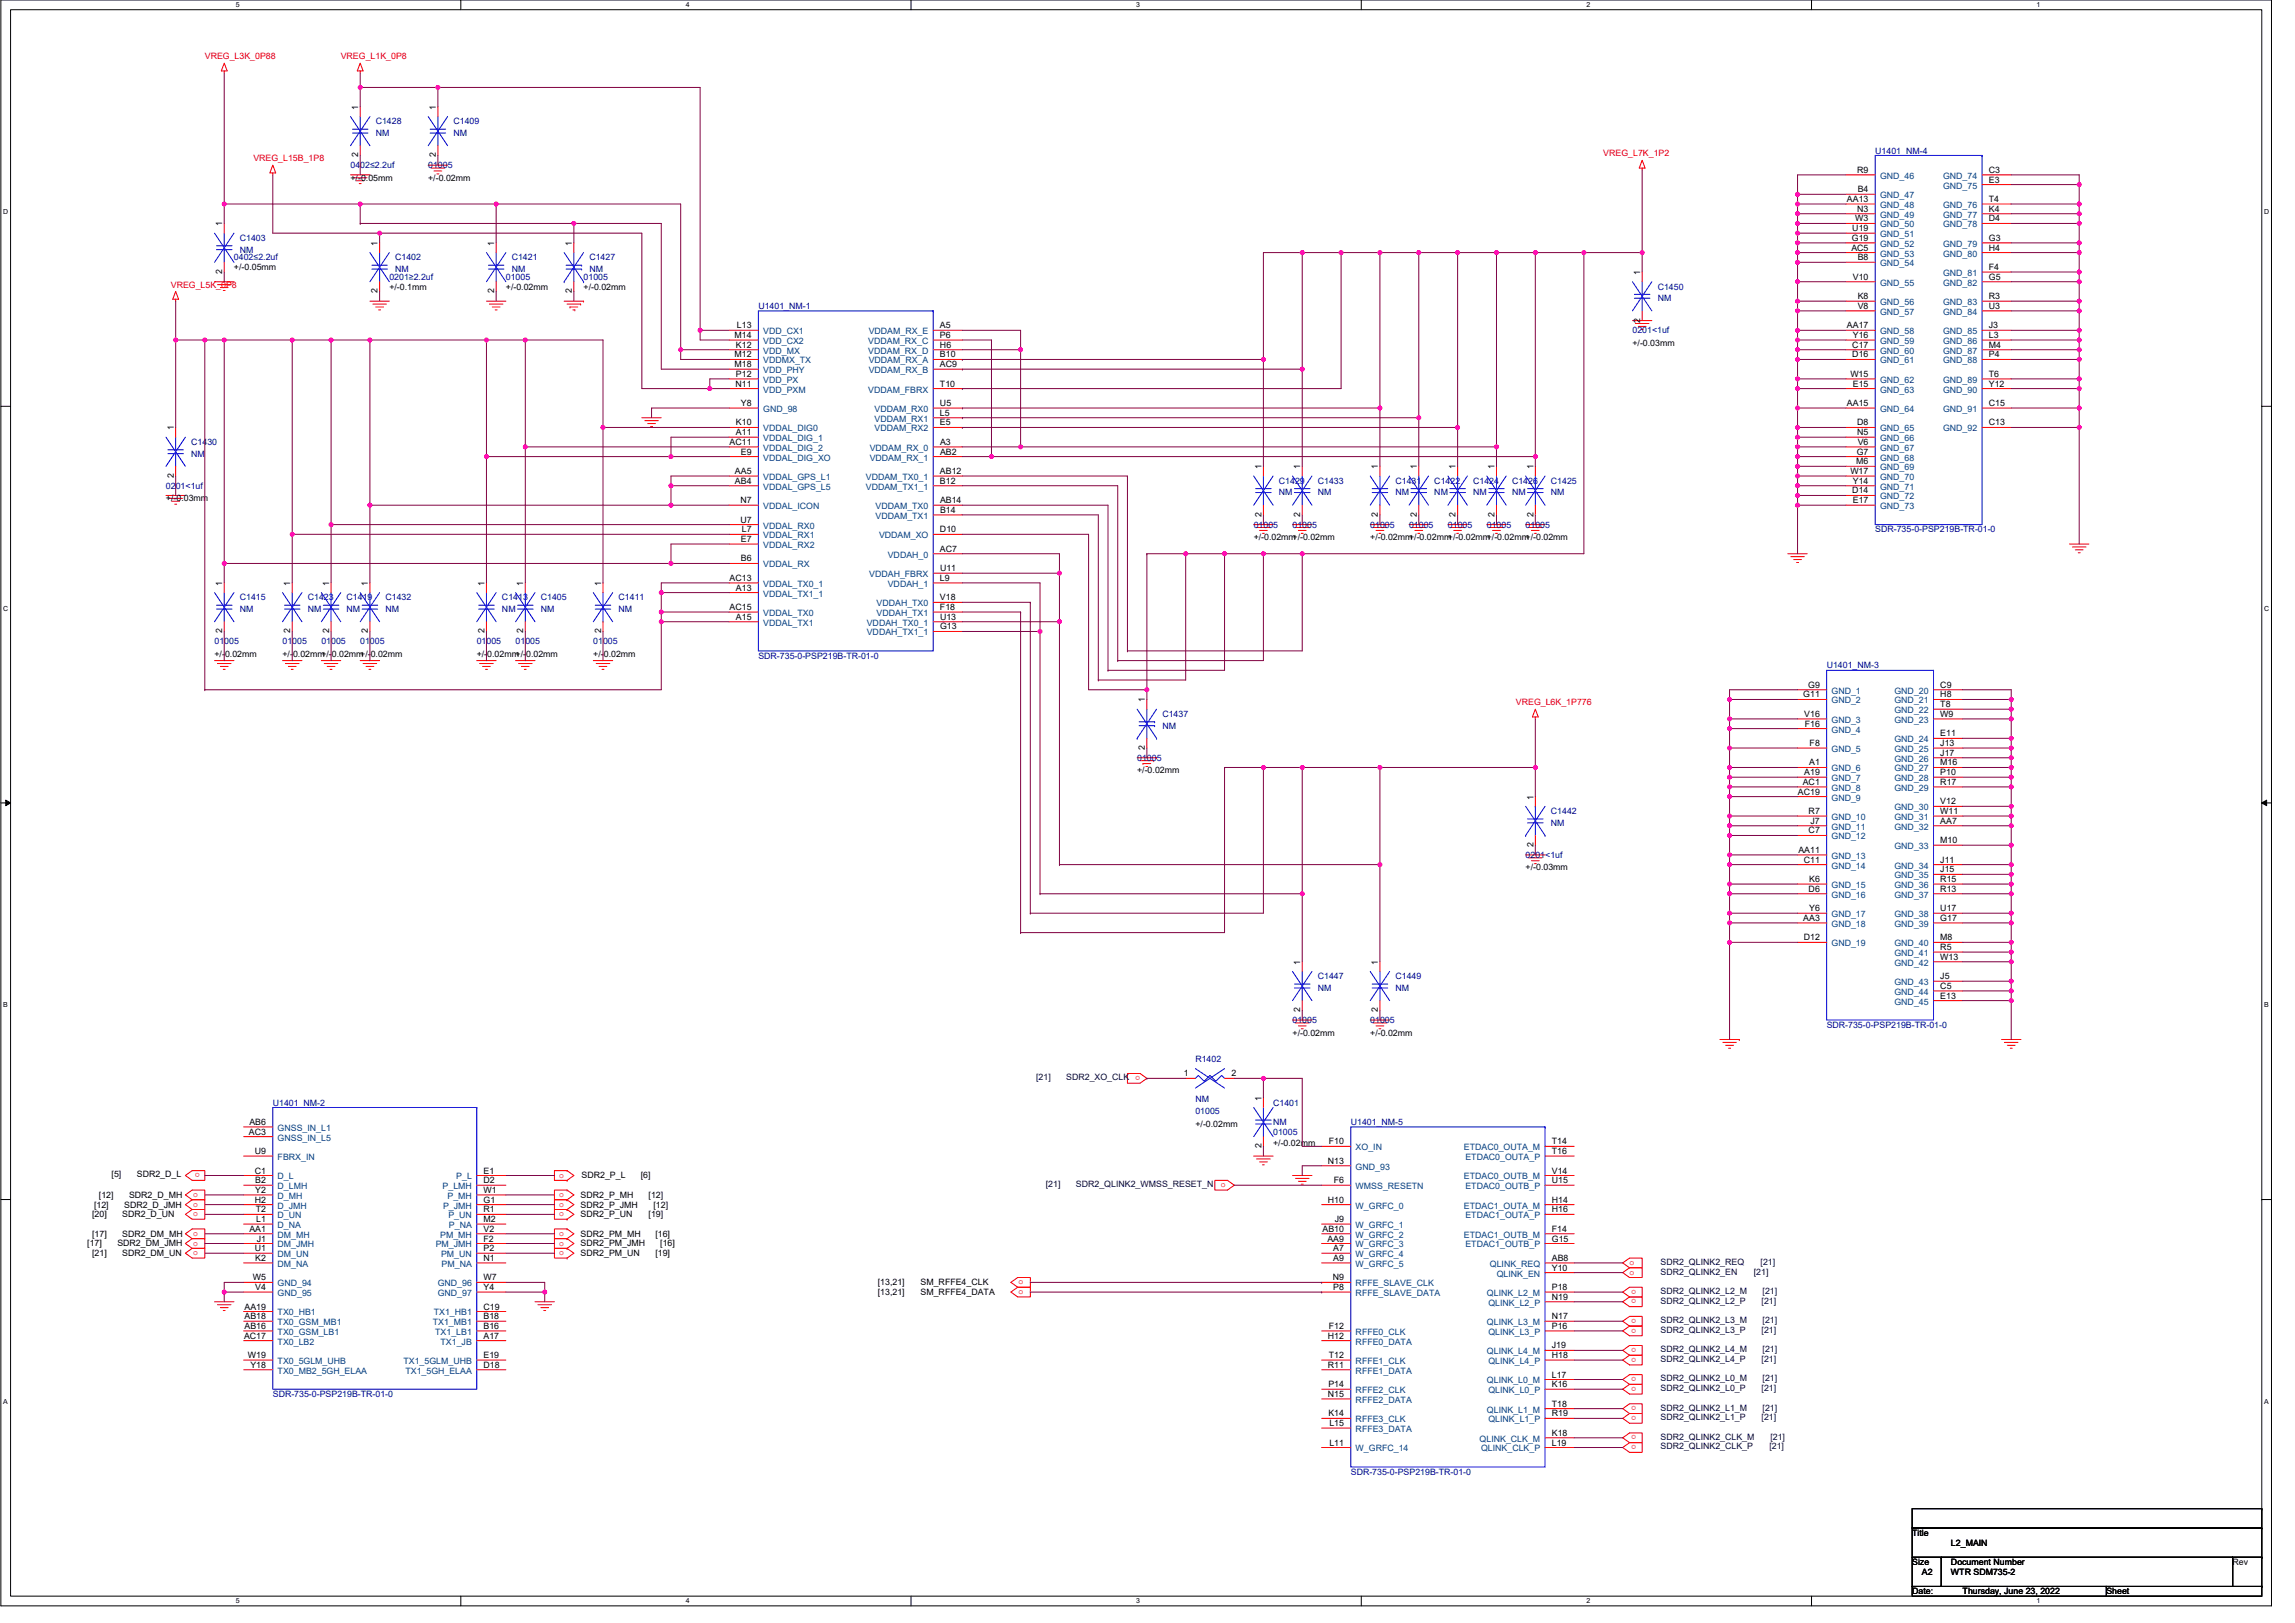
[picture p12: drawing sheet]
<svg xmlns="http://www.w3.org/2000/svg" width="420mm" height="297mm" viewBox="0 0 420 297" stroke-linecap="round" stroke-linejoin="round" font-family="sans-serif">
<defs><g id="words">
<g font-size="1.6" fill="#f00">
<text x="37.5" y="10.9">VREG_L3K_0P88</text>
<text x="62.4" y="10.9">VREG_L1K_0P8</text>
<text x="46.4" y="29.5">VREG_L15B_1P8</text>
<text x="293.5" y="28.6">VREG_L7K_1P2</text>
<text x="31.3" y="52.6">VREG_L5K_0P8</text>
<text x="277.5" y="129.1">VREG_L6K_1P776</text>
<text x="208.7" y="196.9" transform="rotate(180 208.7 196.9)">o</text>
<text x="36.6" y="214.7" transform="rotate(180 36.6 214.7)">o</text>
<text x="102.4" y="215.5">o</text>
<text x="35.4" y="219.1">o</text>
<text x="35.4" y="220.9">o</text>
<text x="102.4" y="219.1">o</text>
<text x="102.4" y="220.9">o</text>
<text x="223.5" y="217.3">o</text>
<text x="35.4" y="226.2">o</text>
<text x="35.4" y="228">o</text>
<text x="35.4" y="222.6">o</text>
<text x="102.4" y="226.2">o</text>
<text x="102.4" y="228">o</text>
<text x="102.4" y="222.6">o</text>
<text x="35.4" y="229.7">o</text>
<text x="102.4" y="229.7">o</text>
<text x="298.3" y="231.5">o</text>
<text x="298.3" y="233.3">o</text>
<text x="186.5" y="235.1">o</text>
<text x="186.5" y="236.9">o</text>
<text x="299.6" y="236" transform="rotate(180 299.6 236)">o</text>
<text x="299.6" y="237.8" transform="rotate(180 299.6 237.8)">o</text>
<text x="299.6" y="241.4" transform="rotate(180 299.6 241.4)">o</text>
<text x="299.6" y="243.1" transform="rotate(180 299.6 243.1)">o</text>
<text x="299.6" y="246.7" transform="rotate(180 299.6 246.7)">o</text>
<text x="299.6" y="248.5" transform="rotate(180 299.6 248.5)">o</text>
<text x="299.6" y="252" transform="rotate(180 299.6 252)">o</text>
<text x="299.6" y="253.8" transform="rotate(180 299.6 253.8)">o</text>
<text x="299.6" y="257.4" transform="rotate(180 299.6 257.4)">o</text>
<text x="299.6" y="262.7" transform="rotate(180 299.6 262.7)">o</text>
<text x="299.6" y="259.1" transform="rotate(180 299.6 259.1)">o</text>
<text x="299.6" y="264.5" transform="rotate(180 299.6 264.5)">o</text>
</g>
<g font-size="1.6">
<text x="65.6" y="20.1" transform="rotate(-90 65.6 20.1)">1</text>
<text x="79.8" y="20.1" transform="rotate(-90 79.8 20.1)">1</text>
<text x="65.6" y="28.8" transform="rotate(-90 65.6 28.8)">2</text>
<text x="79.8" y="28.8" transform="rotate(-90 79.8 28.8)">2</text>
<text x="64.2" y="33.1">+/-0.05mm</text>
<text x="78.4" y="33.1">+/-0.02mm</text>
<text x="340" y="31.6">R9</text>
<text x="340.1" y="35.2">B4</text>
<text x="364.1" y="31.6">C3</text>
<text x="364.1" y="33.4">E3</text>
<text x="40.7" y="41.4" transform="rotate(-90 40.7 41.4)">1</text>
<text x="338.1" y="37">AA13</text>
<text x="339.6" y="40.5">W3</text>
<text x="340" y="38.8">N3</text>
<text x="364.1" y="37">T4</text>
<text x="364.1" y="38.8">K4</text>
<text x="364.1" y="40.5">D4</text>
<text x="69.1" y="45" transform="rotate(-90 69.1 45)">1</text>
<text x="90.5" y="45" transform="rotate(-90 90.5 45)">1</text>
<text x="104.7" y="45" transform="rotate(-90 104.7 45)">1</text>
<text x="338.9" y="45.9">AC5</text>
<text x="339" y="44.1">G19</text>
<text x="339.1" y="42.3">U19</text>
<text x="340.1" y="47.6">B8</text>
<text x="364.1" y="44.1">G3</text>
<text x="364.1" y="45.9">H4</text>
<text x="40.7" y="50.1" transform="rotate(-90 40.7 50.1)">2</text>
<text x="42.8" y="49.4">+/-0.05mm</text>
<text x="69.1" y="53.7" transform="rotate(-90 69.1 53.7)">2</text>
<text x="71.3" y="53">+/-0.1mm</text>
<text x="90.5" y="53.7" transform="rotate(-90 90.5 53.7)">2</text>
<text x="92.6" y="53">+/-0.02mm</text>
<text x="104.7" y="53.7" transform="rotate(-90 104.7 53.7)">2</text>
<text x="106.8" y="53">+/-0.02mm</text>
<text x="300.3" y="50.3" transform="rotate(-90 300.3 50.3)">1</text>
<text x="339.2" y="51.2">V10</text>
<text x="364.1" y="49.4">F4</text>
<text x="364.1" y="51.2">G5</text>
<text x="300.3" y="59" transform="rotate(-90 300.3 59)">2</text>
<text x="340.1" y="54.8">K8</text>
<text x="340.1" y="56.5">V8</text>
<text x="364.1" y="54.8">R3</text>
<text x="364.1" y="56.5">U3</text>
<text x="134.5" y="61.9">M14</text>
<text x="134.5" y="65.4">M12</text>
<text x="134.7" y="63.6">K12</text>
<text x="134.9" y="60.1">L13</text>
<text x="172.1" y="60.1">A5</text>
<text x="172.1" y="61.9">P6</text>
<text x="172.1" y="63.6">H6</text>
<text x="172.1" y="65.4">B10</text>
<text x="298.9" y="63.3">+/-0.03mm</text>
<text x="338.1" y="60.1">AA17</text>
<text x="339.1" y="63.6">C17</text>
<text x="339.1" y="65.4">D16</text>
<text x="339.2" y="61.9">Y16</text>
<text x="364.1" y="60.1">J3</text>
<text x="364.1" y="61.9">L3</text>
<text x="364.1" y="63.6">M4</text>
<text x="364.1" y="65.4">P4</text>
<text x="134.5" y="67.2">M18</text>
<text x="134.6" y="70.8">N11</text>
<text x="134.7" y="69">P12</text>
<text x="172.1" y="67.2">AC9</text>
<text x="172.1" y="70.8">T10</text>
<text x="338.8" y="69">W15</text>
<text x="339.2" y="70.8">E15</text>
<text x="364.1" y="69">T6</text>
<text x="364.1" y="70.8">Y12</text>
<text x="134.7" y="77.9">K10</text>
<text x="135.6" y="74.3">Y8</text>
<text x="172.1" y="74.3">U5</text>
<text x="172.1" y="76.1">L5</text>
<text x="172.1" y="77.9">E5</text>
<text x="338.1" y="74.3">AA15</text>
<text x="340" y="77.9">D8</text>
<text x="364.1" y="74.3">C15</text>
<text x="364.1" y="77.9">C13</text>
<text x="31.8" y="78.8" transform="rotate(-90 31.8 78.8)">1</text>
<text x="133.6" y="81.4">AC11</text>
<text x="134.7" y="79.6">A11</text>
<text x="135.6" y="83.2">E9</text>
<text x="172.1" y="81.4">A3</text>
<text x="172.1" y="83.2">AB2</text>
<text x="339.9" y="83.2">G7</text>
<text x="340" y="79.6">N5</text>
<text x="340.1" y="81.4">V6</text>
<text x="31.8" y="87.5" transform="rotate(-90 31.8 87.5)">2</text>
<text x="134.6" y="86.8">AA5</text>
<text x="134.6" y="88.5">AB4</text>
<text x="172.1" y="86.8">AB12</text>
<text x="172.1" y="88.5">B12</text>
<text x="230.9" y="85.9" transform="rotate(-90 230.9 85.9)">1</text>
<text x="238" y="85.9" transform="rotate(-90 238 85.9)">1</text>
<text x="252.3" y="85.9" transform="rotate(-90 252.3 85.9)">1</text>
<text x="259.4" y="85.9" transform="rotate(-90 259.4 85.9)">1</text>
<text x="266.5" y="85.9" transform="rotate(-90 266.5 85.9)">1</text>
<text x="273.6" y="85.9" transform="rotate(-90 273.6 85.9)">1</text>
<text x="280.7" y="85.9" transform="rotate(-90 280.7 85.9)">1</text>
<text x="338.8" y="86.8">W17</text>
<text x="339.2" y="88.5">Y14</text>
<text x="339.8" y="85">M6</text>
<text x="30.4" y="91.8">+/-0.03mm</text>
<text x="135.5" y="92.1">N7</text>
<text x="135.5" y="95.6">U7</text>
<text x="172.1" y="92.1">AB14</text>
<text x="172.1" y="93.9">B14</text>
<text x="230.9" y="94.6" transform="rotate(-90 230.9 94.6)">2</text>
<text x="238" y="94.6" transform="rotate(-90 238 94.6)">2</text>
<text x="252.3" y="94.6" transform="rotate(-90 252.3 94.6)">2</text>
<text x="259.4" y="94.6" transform="rotate(-90 259.4 94.6)">2</text>
<text x="266.5" y="94.6" transform="rotate(-90 266.5 94.6)">2</text>
<text x="273.6" y="94.6" transform="rotate(-90 273.6 94.6)">2</text>
<text x="280.7" y="94.6" transform="rotate(-90 280.7 94.6)">2</text>
<text x="339.1" y="90.3">D14</text>
<text x="339.2" y="92.1">E17</text>
<text x="135.6" y="99.2">E7</text>
<text x="135.8" y="97.4">L7</text>
<text x="172.1" y="97.4">D10</text>
<text x="172.1" y="101">AC7</text>
<text x="229.5" y="98.9">+/-0.02mm+/-0.02mm</text>
<text x="250.9" y="98.9">+/-0.02mm+/-0.02mm+/-0.02mm+/-0.02mm+/-0.02mm</text>
<text x="40.7" y="107.2" transform="rotate(-90 40.7 107.2)">1</text>
<text x="53.1" y="107.2" transform="rotate(-90 53.1 107.2)">1</text>
<text x="60.2" y="107.2" transform="rotate(-90 60.2 107.2)">1</text>
<text x="67.4" y="107.2" transform="rotate(-90 67.4 107.2)">1</text>
<text x="88.7" y="107.2" transform="rotate(-90 88.7 107.2)">1</text>
<text x="95.8" y="107.2" transform="rotate(-90 95.8 107.2)">1</text>
<text x="110" y="107.2" transform="rotate(-90 110 107.2)">1</text>
<text x="133.6" y="106.3">AC13</text>
<text x="135.6" y="102.8">B6</text>
<text x="172.1" y="106.3">L9</text>
<text x="172.1" y="104.5">U11</text>
<text x="133.6" y="111.7">AC15</text>
<text x="134.7" y="108.1">A13</text>
<text x="134.7" y="113.4">A15</text>
<text x="172.1" y="109.9">V18</text>
<text x="172.1" y="111.7">F18</text>
<text x="172.1" y="113.4">U13</text>
<text x="40.7" y="115.9" transform="rotate(-90 40.7 115.9)">2</text>
<text x="53.1" y="115.9" transform="rotate(-90 53.1 115.9)">2</text>
<text x="60.2" y="115.9" transform="rotate(-90 60.2 115.9)">2</text>
<text x="67.4" y="115.9" transform="rotate(-90 67.4 115.9)">2</text>
<text x="88.7" y="115.9" transform="rotate(-90 88.7 115.9)">2</text>
<text x="95.8" y="115.9" transform="rotate(-90 95.8 115.9)">2</text>
<text x="110" y="115.9" transform="rotate(-90 110 115.9)">2</text>
<text x="172.1" y="115.2">G13</text>
<text x="39.3" y="120.2">+/-0.02mm</text>
<text x="51.7" y="120.2">+/-0.02mm+/-0.02mm+/-0.02mm</text>
<text x="87.3" y="120.2">+/-0.02mm+/-0.02mm</text>
<text x="108.6" y="120.2">+/-0.02mm</text>
<text x="331" y="125.9">G9</text>
<text x="355.2" y="125.9">C9</text>
<text x="209.6" y="128.6" transform="rotate(-90 209.6 128.6)">1</text>
<text x="330.1" y="127.7">G11</text>
<text x="330.3" y="131.2">V16</text>
<text x="355.2" y="127.7">H8</text>
<text x="355.2" y="129.4">T8</text>
<text x="355.2" y="131.2">W9</text>
<text x="209.6" y="137.3" transform="rotate(-90 209.6 137.3)">2</text>
<text x="330.4" y="133">F16</text>
<text x="331.3" y="136.5">F8</text>
<text x="355.2" y="134.8">E11</text>
<text x="355.2" y="136.5">J13</text>
<text x="208.2" y="141.5">+/-0.02mm</text>
<text x="330" y="143.7">AC1</text>
<text x="330.3" y="141.9">A19</text>
<text x="331.2" y="140.1">A1</text>
<text x="355.2" y="138.3">J17</text>
<text x="355.2" y="140.1">M16</text>
<text x="355.2" y="141.9">P10</text>
<text x="355.2" y="143.7">R17</text>
<text x="280.7" y="146.3" transform="rotate(-90 280.7 146.3)">1</text>
<text x="329.2" y="145.4">AC19</text>
<text x="331.1" y="149">R7</text>
<text x="355.2" y="147.2">V12</text>
<text x="355.2" y="149">W11</text>
<text x="280.7" y="155" transform="rotate(-90 280.7 155)">2</text>
<text x="331.1" y="152.5">C7</text>
<text x="331.5" y="150.8">J7</text>
<text x="355.2" y="150.8">AA7</text>
<text x="355.2" y="154.3">M10</text>
<text x="279.3" y="159.3">+/-0.03mm</text>
<text x="329.2" y="156.1">AA11</text>
<text x="330.2" y="157.9">C11</text>
<text x="331.2" y="161.4">K6</text>
<text x="355.2" y="157.9">J11</text>
<text x="355.2" y="159.7">J15</text>
<text x="355.2" y="161.4">R15</text>
<text x="331.1" y="163.2">D6</text>
<text x="331.2" y="166.8">Y6</text>
<text x="355.2" y="163.2">R13</text>
<text x="355.2" y="166.8">U17</text>
<text x="330.1" y="168.5">AA3</text>
<text x="330.2" y="172.1">D12</text>
<text x="355.2" y="168.5">G17</text>
<text x="355.2" y="172.1">M8</text>
<text x="355.2" y="173.9">R5</text>
<text x="238" y="176.6" transform="rotate(-90 238 176.6)">1</text>
<text x="252.3" y="176.6" transform="rotate(-90 252.3 176.6)">1</text>
<text x="355.2" y="175.7">W13</text>
<text x="355.2" y="179.2">J5</text>
<text x="238" y="185.3" transform="rotate(-90 238 185.3)">2</text>
<text x="252.3" y="185.3" transform="rotate(-90 252.3 185.3)">2</text>
<text x="355.2" y="181">C5</text>
<text x="355.2" y="182.8">E13</text>
<text x="236.6" y="189.5">+/-0.02mm</text>
<text x="250.9" y="189.5">+/-0.02mm</text>
<text x="216.7" y="197">1</text>
<text x="225.4" y="197">2</text>
<text x="230.9" y="201.4" transform="rotate(-90 230.9 201.4)">1</text>
<text x="45.6" y="207.7">AC3</text>
<text x="45.7" y="205.9">AB6</text>
<text x="218.9" y="206.3">+/-0.02mm</text>
<text x="233.1" y="209.8">+/-0.02mm</text>
<text x="243.3" y="209.4">F10</text>
<text x="284.1" y="209.4">T14</text>
<text x="20.4" y="215.5">[5]</text>
<text x="25" y="215.5">SDR2_D_L</text>
<text x="46.6" y="211.2">U9</text>
<text x="46.6" y="214.8">C1</text>
<text x="88.5" y="214.8">E1</text>
<text x="106.5" y="215.7">SDR2_P_L</text>
<text x="117.3" y="215.7">[6]</text>
<text x="230.9" y="210.2" transform="rotate(-90 230.9 210.2)">2</text>
<text x="243.1" y="213">N13</text>
<text x="284.1" y="211.2">T16</text>
<text x="284.1" y="214.8">V14</text>
<text x="17.2" y="221">[12]</text>
<text x="18.1" y="219.2">[12]</text>
<text x="22.7" y="221">SDR2_D_JMH</text>
<text x="23.6" y="219.2">SDR2_D_MH</text>
<text x="46.6" y="220.1">H2</text>
<text x="46.7" y="216.6">B2</text>
<text x="46.7" y="218.3">Y2</text>
<text x="46.8" y="221.9">T2</text>
<text x="88.5" y="216.6">D2</text>
<text x="88.5" y="218.3">W1</text>
<text x="88.5" y="220.1">G1</text>
<text x="88.5" y="221.9">R1</text>
<text x="106.3" y="219.2">SDR2_P_MH</text>
<text x="106.3" y="221">SDR2_P_JMH</text>
<text x="118.7" y="219.2">[12]</text>
<text x="119.6" y="221">[12]</text>
<text x="243.1" y="220.1">H10</text>
<text x="244.2" y="216.6">F6</text>
<text x="284.1" y="216.6">U15</text>
<text x="284.1" y="220.1">H14</text>
<text x="284.1" y="221.9">H16</text>
<text x="16.9" y="226.3">[17]</text>
<text x="16.9" y="222.8">[20]</text>
<text x="22.4" y="226.3">SDR2_DM_MH</text>
<text x="22.4" y="222.8">SDR2_D_UN</text>
<text x="45.7" y="225.4">AA1</text>
<text x="46.9" y="223.7">L1</text>
<text x="47" y="227.2">J1</text>
<text x="88.5" y="223.7">M2</text>
<text x="88.5" y="225.4">V2</text>
<text x="88.5" y="227.2">F2</text>
<text x="106.3" y="226.3">SDR2_PM_MH</text>
<text x="106.3" y="222.8">SDR2_P_UN</text>
<text x="118.7" y="222.8">[19]</text>
<text x="120" y="226.3">[16]</text>
<text x="242.1" y="225.4">AB10</text>
<text x="243" y="227.2">AA9</text>
<text x="244.4" y="223.7">J9</text>
<text x="284.1" y="225.4">F14</text>
<text x="284.1" y="227.2">G15</text>
<text x="16" y="228.1">[17]</text>
<text x="16.9" y="229.9">[21]</text>
<text x="21.5" y="228.1">SDR2_DM_JMH</text>
<text x="22.4" y="229.9">SDR2_DM_UN</text>
<text x="46.6" y="229">U1</text>
<text x="46.7" y="230.8">K2</text>
<text x="88.5" y="229">P2</text>
<text x="88.5" y="230.8">N1</text>
<text x="106.3" y="228.1">SDR2_PM_JMH</text>
<text x="106.3" y="229.9">SDR2_PM_UN</text>
<text x="120" y="229.9">[19]</text>
<text x="120.9" y="228.1">[16]</text>
<text x="244.1" y="229">A7</text>
<text x="244.1" y="230.8">A9</text>
<text x="284.1" y="230.8">AB8</text>
<text x="284.1" y="232.6">Y10</text>
<text x="44.8" y="239.7">AA19</text>
<text x="46.3" y="234.3">W5</text>
<text x="46.7" y="236.1">V4</text>
<text x="88.5" y="234.3">W7</text>
<text x="88.5" y="236.1">Y4</text>
<text x="88.5" y="239.7">C19</text>
<text x="160.7" y="235.2">[13,21]</text>
<text x="160.7" y="237">[13,21]</text>
<text x="168.5" y="235.2">SM_RFFE4_CLK</text>
<text x="168.5" y="237">SM_RFFE4_DATA</text>
<text x="244" y="234.3">N9</text>
<text x="244.1" y="236.1">P8</text>
<text x="284.1" y="236.1">P18</text>
<text x="284.1" y="237.9">N19</text>
<text x="44.7" y="245">AC17</text>
<text x="44.8" y="241.4">AB18</text>
<text x="44.8" y="243.2">AB16</text>
<text x="88.5" y="241.4">B18</text>
<text x="88.5" y="243.2">B16</text>
<text x="88.5" y="245">A17</text>
<text x="243.1" y="245">H12</text>
<text x="243.3" y="243.2">F12</text>
<text x="284.1" y="241.4">N17</text>
<text x="284.1" y="243.2">P16</text>
<text x="45.4" y="248.6">W19</text>
<text x="45.8" y="250.3">Y18</text>
<text x="88.5" y="248.6">E19</text>
<text x="88.5" y="250.3">D18</text>
<text x="243.1" y="250.3">R11</text>
<text x="243.3" y="248.6">T12</text>
<text x="284.1" y="246.8">J19</text>
<text x="284.1" y="248.6">H18</text>
<text x="243.1" y="255.7">N15</text>
<text x="243.2" y="253.9">P14</text>
<text x="284.1" y="252.1">L17</text>
<text x="284.1" y="253.9">K16</text>
<text x="284.1" y="257.4">T18</text>
<text x="243.2" y="259.2">K14</text>
<text x="243.4" y="261">L15</text>
<text x="284.1" y="259.2">R19</text>
<text x="284.1" y="262.8">K18</text>
<text x="243.4" y="264.6">L11</text>
<text x="284.1" y="264.6">L19</text>
<text x="350.1" y="281.1">Title</text>
<text x="350.1" y="286.4">Size</text>
<text x="357.2" y="286.4">Document Number</text>
<text x="357.2" y="282.9">L2_MAIN</text>
<text x="408.7" y="286.4">Rev</text>
<text x="350.1" y="291.8">Date:</text>
<text x="351.8" y="288.2">A2</text>
<text x="357.2" y="288.2">WTR SDM735-2</text>
<text x="359.3" y="291.8">Thursday, June 23, 2022</text>
<text x="385.6" y="291.8">Sheet</text>
</g>
<g font-size="1.6" fill="#000080">
<text x="68.8" y="22.8">C1428</text>
<text x="83" y="22.8">C1409</text>
<text x="68.8" y="24.9">NM</text>
<text x="83" y="24.9">NM</text>
<text x="343.3" y="28.1">U1401_NM-4</text>
<text x="64.2" y="30.8">0402≤2.2uf</text>
<text x="78.4" y="30.8">01005</text>
<text x="42.8" y="47.7">0402≤2.2uf</text>
<text x="43.9" y="44.1">C1403</text>
<text x="43.9" y="46.2">NM</text>
<text x="72.3" y="47.7">C1402</text>
<text x="93.7" y="47.7">C1421</text>
<text x="107.9" y="47.7">C1427</text>
<text x="71.3" y="51.2">0201≥2.2uf</text>
<text x="72.3" y="49.8">NM</text>
<text x="92.6" y="51.2">01005</text>
<text x="93.7" y="49.8">NM</text>
<text x="106.8" y="51.2">01005</text>
<text x="107.9" y="49.8">NM</text>
<text x="303.5" y="53">C1450</text>
<text x="138.8" y="56.5">U1401_NM-1</text>
<text x="303.5" y="55.1">NM</text>
<text x="298.9" y="61">0201&lt;1uf</text>
<text x="35" y="81.4">C1430</text>
<text x="35" y="83.6">NM</text>
<text x="30.4" y="89.4">0201&lt;1uf</text>
<text x="234.1" y="88.6">C1429</text>
<text x="241.3" y="88.6">C1433</text>
<text x="255.5" y="88.6">C1431</text>
<text x="262.6" y="88.6">C1422</text>
<text x="269.7" y="88.6">C1424</text>
<text x="276.8" y="88.6">C1426</text>
<text x="283.9" y="88.6">C1425</text>
<text x="234.1" y="90.7">NM</text>
<text x="241.3" y="90.7">NM</text>
<text x="255.5" y="90.7">NM</text>
<text x="262.6" y="90.7">NM</text>
<text x="269.7" y="90.7">NM</text>
<text x="276.8" y="90.7">NM</text>
<text x="283.9" y="90.7">NM</text>
<text x="229.5" y="96.6">01005</text>
<text x="236.6" y="96.6">01005</text>
<text x="250.9" y="96.6">01005</text>
<text x="258" y="96.6">01005</text>
<text x="265.1" y="96.6">01005</text>
<text x="272.2" y="96.6">01005</text>
<text x="279.3" y="96.6">01005</text>
<text x="343.3" y="97.4">SDR-735-0-PSP219B-TR-01-0</text>
<text x="43.9" y="109.9">C1415</text>
<text x="43.9" y="112">NM</text>
<text x="56.3" y="109.9">C1423</text>
<text x="56.3" y="112">NM</text>
<text x="63.5" y="109.9">C1419</text>
<text x="63.5" y="112">NM</text>
<text x="70.6" y="109.9">C1432</text>
<text x="70.6" y="112">NM</text>
<text x="91.9" y="109.9">C1413</text>
<text x="91.9" y="112">NM</text>
<text x="99" y="109.9">C1405</text>
<text x="99" y="112">NM</text>
<text x="113.2" y="109.9">C1411</text>
<text x="113.2" y="112">NM</text>
<text x="39.3" y="117.9">01005</text>
<text x="51.7" y="117.9">01005</text>
<text x="58.8" y="117.9">01005</text>
<text x="65.9" y="117.9">01005</text>
<text x="87.3" y="117.9">01005</text>
<text x="94.4" y="117.9">01005</text>
<text x="108.6" y="117.9">01005</text>
<text x="138.8" y="120.6">SDR-735-0-PSP219B-TR-01-0</text>
<text x="334.4" y="122.3">U1401_NM-3</text>
<text x="212.8" y="131.2">C1437</text>
<text x="212.8" y="133.4">NM</text>
<text x="208.2" y="139.2">01005</text>
<text x="283.9" y="149">C1442</text>
<text x="283.9" y="151.1">NM</text>
<text x="279.3" y="157">0201&lt;1uf</text>
<text x="241.3" y="179.2">C1447</text>
<text x="255.5" y="179.2">C1449</text>
<text x="241.3" y="181.4">NM</text>
<text x="255.5" y="181.4">NM</text>
<text x="236.6" y="187.2">01005</text>
<text x="250.9" y="187.2">01005</text>
<text x="334.4" y="188.1">SDR-735-0-PSP219B-TR-01-0</text>
<text x="218.9" y="194.3">R1402</text>
<text x="49.9" y="202.3">U1401_NM-2</text>
<text x="218.9" y="201.6">NM</text>
<text x="218.9" y="203.9">01005</text>
<text x="233.1" y="202.3">C1401</text>
<text x="233.1" y="205.9">NM</text>
<text x="233.1" y="207.7">01005</text>
<text x="247.3" y="205.9">U1401_NM-5</text>
<text x="49.9" y="255.7">SDR-735-0-PSP219B-TR-01-0</text>
<text x="247.3" y="269.9">SDR-735-0-PSP219B-TR-01-0</text>
</g>
<g font-size="1.6" fill="#004080">
<text x="344.2" y="32.7">GND_46</text>
<text x="355.7" y="32.7">GND_74</text>
<text x="355.7" y="34.5">GND_75</text>
<text x="344.2" y="36.3">GND_47</text>
<text x="344.2" y="38.1">GND_48</text>
<text x="344.2" y="39.8">GND_49</text>
<text x="344.2" y="41.6">GND_50</text>
<text x="355.7" y="38.1">GND_76</text>
<text x="355.7" y="39.8">GND_77</text>
<text x="355.7" y="41.6">GND_78</text>
<text x="344.2" y="43.4">GND_51</text>
<text x="344.2" y="45.2">GND_52</text>
<text x="344.2" y="46.9">GND_53</text>
<text x="355.7" y="45.2">GND_79</text>
<text x="355.7" y="46.9">GND_80</text>
<text x="344.2" y="48.7">GND_54</text>
<text x="344.2" y="52.3">GND_55</text>
<text x="355.7" y="50.5">GND_81</text>
<text x="355.7" y="52.3">GND_82</text>
<text x="344.2" y="55.8">GND_56</text>
<text x="344.2" y="57.6">GND_57</text>
<text x="355.7" y="55.8">GND_83</text>
<text x="355.7" y="57.6">GND_84</text>
<text x="139.7" y="61.2">VDD_CX1</text>
<text x="139.7" y="62.9">VDD_CX2</text>
<text x="139.7" y="64.7">VDD_MX</text>
<text x="159" y="62.9">VDDAM_RX_C</text>
<text x="159" y="64.7">VDDAM_RX_D</text>
<text x="159" y="61.2">VDDAM_RX_E</text>
<text x="344.2" y="61.2">GND_58</text>
<text x="344.2" y="62.9">GND_59</text>
<text x="344.2" y="64.7">GND_60</text>
<text x="355.7" y="61.2">GND_85</text>
<text x="355.7" y="62.9">GND_86</text>
<text x="355.7" y="64.7">GND_87</text>
<text x="139.7" y="66.5">VDDMX_TX</text>
<text x="139.7" y="68.3">VDD_PHY</text>
<text x="139.7" y="70.1">VDD_PX</text>
<text x="139.7" y="71.8">VDD_PXM</text>
<text x="159" y="71.8">VDDAM_FBRX</text>
<text x="159" y="66.5">VDDAM_RX_A</text>
<text x="159" y="68.3">VDDAM_RX_B</text>
<text x="344.2" y="66.5">GND_61</text>
<text x="344.2" y="70.1">GND_62</text>
<text x="344.2" y="71.8">GND_63</text>
<text x="355.7" y="66.5">GND_88</text>
<text x="355.7" y="70.1">GND_89</text>
<text x="355.7" y="71.8">GND_90</text>
<text x="139.7" y="75.4">GND_98</text>
<text x="160.1" y="75.4">VDDAM_RX0</text>
<text x="160.1" y="77.2">VDDAM_RX1</text>
<text x="344.2" y="75.4">GND_64</text>
<text x="355.7" y="75.4">GND_91</text>
<text x="139.7" y="78.9">VDDAL_DIG0</text>
<text x="139.7" y="80.7">VDDAL_DIG_1</text>
<text x="139.7" y="82.5">VDDAL_DIG_2</text>
<text x="159.2" y="82.5">VDDAM_RX_0</text>
<text x="160.1" y="78.9">VDDAM_RX2</text>
<text x="344.2" y="78.9">GND_65</text>
<text x="344.2" y="80.7">GND_66</text>
<text x="344.2" y="82.5">GND_67</text>
<text x="355.7" y="78.9">GND_92</text>
<text x="139.7" y="84.3">VDDAL_DIG_XO</text>
<text x="139.7" y="87.8">VDDAL_GPS_L1</text>
<text x="139.7" y="89.6">VDDAL_GPS_L5</text>
<text x="158.5" y="87.8">VDDAM_TX0_1</text>
<text x="158.5" y="89.6">VDDAM_TX1_1</text>
<text x="159.2" y="84.3">VDDAM_RX_1</text>
<text x="344.2" y="84.3">GND_68</text>
<text x="344.2" y="86.1">GND_69</text>
<text x="344.2" y="87.8">GND_70</text>
<text x="344.2" y="89.6">GND_71</text>
<text x="139.7" y="93.2">VDDAL_ICON</text>
<text x="160.3" y="93.2">VDDAM_TX0</text>
<text x="160.3" y="95">VDDAM_TX1</text>
<text x="344.2" y="91.4">GND_72</text>
<text x="344.2" y="93.2">GND_73</text>
<text x="139.7" y="96.7">VDDAL_RX0</text>
<text x="139.7" y="98.5">VDDAL_RX1</text>
<text x="139.7" y="100.3">VDDAL_RX2</text>
<text x="160.9" y="98.5">VDDAM_XO</text>
<text x="139.7" y="103.8">VDDAL_RX</text>
<text x="139.7" y="107.4">VDDAL_TX0_1</text>
<text x="159.1" y="105.6">VDDAH_FBRX</text>
<text x="162.5" y="102.1">VDDAH_0</text>
<text x="162.5" y="107.4">VDDAH_1</text>
<text x="139.7" y="109.2">VDDAL_TX1_1</text>
<text x="139.7" y="112.7">VDDAL_TX0</text>
<text x="160.5" y="111">VDDAH_TX0</text>
<text x="160.5" y="112.7">VDDAH_TX1</text>
<text x="139.7" y="114.5">VDDAL_TX1</text>
<text x="158.7" y="114.5">VDDAH_TX0_1</text>
<text x="158.7" y="116.3">VDDAH_TX1_1</text>
<text x="335.3" y="127">GND_1</text>
<text x="335.3" y="128.7">GND_2</text>
<text x="346.8" y="127">GND_20</text>
<text x="346.8" y="128.7">GND_21</text>
<text x="346.8" y="130.5">GND_22</text>
<text x="335.3" y="132.3">GND_3</text>
<text x="335.3" y="134.1">GND_4</text>
<text x="335.3" y="137.6">GND_5</text>
<text x="346.8" y="132.3">GND_23</text>
<text x="346.8" y="135.8">GND_24</text>
<text x="346.8" y="137.6">GND_25</text>
<text x="335.3" y="141.2">GND_6</text>
<text x="335.3" y="143">GND_7</text>
<text x="346.8" y="139.4">GND_26</text>
<text x="346.8" y="141.2">GND_27</text>
<text x="346.8" y="143">GND_28</text>
<text x="335.3" y="144.7">GND_8</text>
<text x="335.3" y="146.5">GND_9</text>
<text x="346.8" y="144.7">GND_29</text>
<text x="346.8" y="148.3">GND_30</text>
<text x="335.3" y="150.1">GND_10</text>
<text x="335.3" y="151.8">GND_11</text>
<text x="335.3" y="153.6">GND_12</text>
<text x="346.8" y="150.1">GND_31</text>
<text x="346.8" y="151.8">GND_32</text>
<text x="346.8" y="155.4">GND_33</text>
<text x="335.3" y="157.2">GND_13</text>
<text x="335.3" y="159">GND_14</text>
<text x="346.8" y="159">GND_34</text>
<text x="346.8" y="160.7">GND_35</text>
<text x="335.3" y="162.5">GND_15</text>
<text x="335.3" y="164.3">GND_16</text>
<text x="335.3" y="167.8">GND_17</text>
<text x="346.8" y="162.5">GND_36</text>
<text x="346.8" y="164.3">GND_37</text>
<text x="346.8" y="167.8">GND_38</text>
<text x="335.3" y="169.6">GND_18</text>
<text x="335.3" y="173.2">GND_19</text>
<text x="346.8" y="169.6">GND_39</text>
<text x="346.8" y="173.2">GND_40</text>
<text x="346.8" y="175">GND_41</text>
<text x="346.8" y="176.7">GND_42</text>
<text x="346.8" y="180.3">GND_43</text>
<text x="346.8" y="182.1">GND_44</text>
<text x="346.8" y="183.9">GND_45</text>
<text x="50.8" y="207">GNSS_IN_L1</text>
<text x="50.8" y="208.7">GNSS_IN_L5</text>
<text x="50.8" y="212.3">FBRX_IN</text>
<text x="50.8" y="215.9">D_L</text>
<text x="83.5" y="215.9">P_L</text>
<text x="248.2" y="210.5">XO_IN</text>
<text x="248.2" y="214.1">GND_93</text>
<text x="268" y="210.5">ETDAC0_OUTA_M</text>
<text x="268" y="215.9">ETDAC0_OUTB_M</text>
<text x="268.3" y="212.3">ETDAC0_OUTA_P</text>
<text x="50.8" y="217.6">D_LMH</text>
<text x="50.8" y="219.4">D_MH</text>
<text x="50.8" y="221.2">D_JMH</text>
<text x="81" y="217.6">P_LMH</text>
<text x="81.1" y="221.2">P_JMH</text>
<text x="81.9" y="219.4">P_MH</text>
<text x="248.2" y="217.6">WMSS_RESETN</text>
<text x="248.2" y="221.2">W_GRFC_0</text>
<text x="268" y="221.2">ETDAC1_OUTA_M</text>
<text x="268.3" y="217.6">ETDAC0_OUTB_P</text>
<text x="50.8" y="223">D_UN</text>
<text x="50.8" y="224.7">D_NA</text>
<text x="50.8" y="226.5">DM_MH</text>
<text x="80.6" y="226.5">PM_MH</text>
<text x="82.1" y="223">P_UN</text>
<text x="82.2" y="224.7">P_NA</text>
<text x="248.2" y="224.7">W_GRFC_1</text>
<text x="248.2" y="226.5">W_GRFC_2</text>
<text x="268" y="226.5">ETDAC1_OUTB_M</text>
<text x="268.3" y="223">ETDAC1_OUTA_P</text>
<text x="50.8" y="228.3">DM_JMH</text>
<text x="50.8" y="230.1">DM_UN</text>
<text x="50.8" y="231.9">DM_NA</text>
<text x="79.8" y="228.3">PM_JMH</text>
<text x="80.8" y="230.1">PM_UN</text>
<text x="80.8" y="231.9">PM_NA</text>
<text x="248.2" y="228.3">W_GRFC_3</text>
<text x="248.2" y="230.1">W_GRFC_4</text>
<text x="248.2" y="231.9">W_GRFC_5</text>
<text x="268.3" y="228.3">ETDAC1_OUTB_P</text>
<text x="272.8" y="231.9">QLINK_REQ</text>
<text x="274" y="233.6">QLINK_EN</text>
<text x="50.8" y="235.4">GND_94</text>
<text x="50.8" y="237.2">GND_95</text>
<text x="80.1" y="235.4">GND_96</text>
<text x="80.1" y="237.2">GND_97</text>
<text x="248.2" y="235.4">RFFE_SLAVE_CLK</text>
<text x="248.2" y="237.2">RFFE_SLAVE_DATA</text>
<text x="272.2" y="237.2">QLINK_L2_M</text>
<text x="272.5" y="239">QLINK_L2_P</text>
<text x="50.8" y="240.7">TX0_HB1</text>
<text x="50.8" y="242.5">TX0_GSM_MB1</text>
<text x="50.8" y="244.3">TX0_GSM_LB1</text>
<text x="79.2" y="242.5">TX1_MB1</text>
<text x="79.4" y="240.7">TX1_HB1</text>
<text x="79.7" y="244.3">TX1_LB1</text>
<text x="248.2" y="244.3">RFFE0_CLK</text>
<text x="272.2" y="242.5">QLINK_L3_M</text>
<text x="272.5" y="244.3">QLINK_L3_P</text>
<text x="50.8" y="246.1">TX0_LB2</text>
<text x="50.8" y="249.6">TX0_5GLM_UHB</text>
<text x="50.8" y="251.4">TX0_MB2_5GH_ELAA</text>
<text x="73.9" y="249.6">TX1_5GLM_UHB</text>
<text x="74.2" y="251.4">TX1_5GH_ELAA</text>
<text x="80.7" y="246.1">TX1_JB</text>
<text x="248.2" y="246.1">RFFE0_DATA</text>
<text x="248.2" y="249.6">RFFE1_CLK</text>
<text x="248.2" y="251.4">RFFE1_DATA</text>
<text x="272.2" y="247.9">QLINK_L4_M</text>
<text x="272.5" y="249.6">QLINK_L4_P</text>
<text x="248.2" y="255">RFFE2_CLK</text>
<text x="248.2" y="256.7">RFFE2_DATA</text>
<text x="272.2" y="253.2">QLINK_L0_M</text>
<text x="272.5" y="255">QLINK_L0_P</text>
<text x="248.2" y="260.3">RFFE3_CLK</text>
<text x="248.2" y="262.1">RFFE3_DATA</text>
<text x="270.9" y="263.9">QLINK_CLK_M</text>
<text x="272.2" y="258.5">QLINK_L1_M</text>
<text x="272.5" y="260.3">QLINK_L1_P</text>
<text x="248.2" y="265.6">W_GRFC_14</text>
<text x="271.1" y="265.6">QLINK_CLK_P</text>
</g>
<g font-size="1.6" fill="#000040">
<text x="189.7" y="197.7">[21]</text>
<text x="195.2" y="197.7">SDR2_XO_CLK</text>
<text x="191.5" y="217.3">[21]</text>
<text x="197" y="217.3">SDR2_QLINK2_WMSS_RESET_N</text>
<text x="304" y="231.5">SDR2_QLINK2_REQ</text>
<text x="304" y="233.3">SDR2_QLINK2_EN</text>
<text x="321.1" y="233.3">[21]</text>
<text x="322.3" y="231.5">[21]</text>
<text x="304" y="236.8">SDR2_QLINK2_L2_M</text>
<text x="304" y="238.6">SDR2_QLINK2_L2_P</text>
<text x="322.5" y="238.6">[21]</text>
<text x="322.7" y="236.8">[21]</text>
<text x="304" y="242.2">SDR2_QLINK2_L3_M</text>
<text x="304" y="243.9">SDR2_QLINK2_L3_P</text>
<text x="322.5" y="243.9">[21]</text>
<text x="322.7" y="242.2">[21]</text>
<text x="304" y="247.5">SDR2_QLINK2_L4_M</text>
<text x="304" y="249.3">SDR2_QLINK2_L4_P</text>
<text x="322.5" y="249.3">[21]</text>
<text x="322.7" y="247.5">[21]</text>
<text x="304" y="252.8">SDR2_QLINK2_L0_M</text>
<text x="304" y="254.6">SDR2_QLINK2_L0_P</text>
<text x="322.5" y="254.6">[21]</text>
<text x="322.7" y="252.8">[21]</text>
<text x="304" y="263.5">SDR2_QLINK2_CLK_M</text>
<text x="304" y="258.2">SDR2_QLINK2_L1_M</text>
<text x="304" y="259.9">SDR2_QLINK2_L1_P</text>
<text x="322.5" y="259.9">[21]</text>
<text x="322.7" y="258.2">[21]</text>
<text x="324.1" y="263.5">[21]</text>
<text x="304" y="265.3">SDR2_QLINK2_CLK_P</text>
<text x="323.9" y="265.3">[21]</text>
</g>
<g font-size="1.3">
<text x="43.1" y="1.3">5</text>
<text x="125.6" y="1.3">4</text>
<text x="208" y="1.3">3</text>
<text x="290.4" y="1.3">2</text>
<text x="372.9" y="1.3">1</text>
<text x=".6" y="39.2">D</text>
<text x="414.5" y="39.2">D</text>
<text x=".6" y="111.8">C</text>
<text x="414.5" y="111.8">C</text>
<text x=".6" y="184.4">B</text>
<text x="414.5" y="184.4">B</text>
<text x=".6" y="257">A</text>
<text x="414.5" y="257">A</text>
<text x="43.1" y="293.4">5</text>
<text x="125.6" y="293.4">4</text>
<text x="208" y="293.4">3</text>
<text x="290.4" y="293.4">2</text>
<text x="372.9" y="293.4">1</text>
</g>
</g></defs>
<path d="M.2 0h415.7v293.9h-415.7zM1.9 1.8h412.2v290.3h-412.2z" fill="none" stroke="#000" stroke-width=".18"/>
<g fill="#fff">
<path d="M43.1 .2h.8v1.4h-.8z"/>
<path d="M43.1 292.3h.8v1.4h-.8z"/>
</g>
<path d="M84.4 0v1.8M84.4 292.1v1.8" fill="none" stroke="#000" stroke-width=".18"/>
<g fill="#fff">
<path d="M125.6 .2h.7v1.4h-.7z"/>
<path d="M125.6 292.3h.7v1.4h-.7z"/>
</g>
<path d="M166.8 0v1.8M166.8 292.1v1.8" fill="none" stroke="#000" stroke-width=".18"/>
<g fill="#fff">
<path d="M208 .2h.7v1.4h-.7z"/>
<path d="M208 292.3h.7v1.4h-.7z"/>
</g>
<path d="M249.2 0v1.8M249.2 292.1v1.8" fill="none" stroke="#000" stroke-width=".18"/>
<g fill="#fff">
<path d="M290.4 .2h.7v1.4h-.7z"/>
<path d="M290.4 292.3h.7v1.4h-.7z"/>
</g>
<path d="M331.6 0v1.8M331.6 292.1v1.8" fill="none" stroke="#000" stroke-width=".18"/>
<g fill="#fff">
<path d="M372.9 .2h.7v1.4h-.7z"/>
<path d="M372.9 292.3h.7v1.4h-.7z"/>
<path d="M.6 38.1h.9v1.4h-.9z"/>
<path d="M414.5 38.1h.9v1.4h-.9z"/>
<path d="M.6 110.7h.9v1.4h-.9z"/>
<path d="M414.5 110.7h.9v1.4h-.9z"/>
</g>
<path d="M.2 74.4h1.7M414.1 74.4h1.8" fill="none" stroke="#000" stroke-width=".18"/>
<g fill="#fff">
<path d="M.6 183.2h.9v1.5h-.9z"/>
<path d="M414.5 183.2h.9v1.5h-.9z"/>
</g>
<path d="M.2 147h1.7M414.1 147h1.8" fill="none" stroke="#000" stroke-width=".18"/>
<path d="M1 146.4l.9 .6-.9 .5zM414.1 147l.9-.6v1.1z" fill="#000" stroke="#000" stroke-width=".18"/>
<g fill="#fff">
<path d="M.6 255.8h.9v1.5h-.9z"/>
<path d="M414.5 255.8h.9v1.5h-.9z"/>
</g>
<g fill="none" stroke="#000" stroke-width=".18">
<path d="M.2 219.5h1.7M414.1 219.5h1.8M350.1 276.1h64v3.6h-64zM350.1 279.7h64v5.3h-64zM414.1 276.1h.1M414.1 279.7h.1M350.1 285h5.3v5.3h-5.3zM350.1 290.3h35.5v1.8h-35.5zM355.4 285h.1M355.4 285h53.3v5.3h-53.3zM385.6 290.3h.1M385.6 290.3h28.5v1.8h-28.5z"/>
<path d="M408.7 285h.1M408.7 285h5.4v5.3h-5.4zM414.1 285h.1M414.1 290.3h.1"/>
</g>
<g fill="none" stroke="#f00" stroke-width=".18">
<path d="M41.1 11.6l.5 1.4h-1.1zM41.1 13v.3M65.9 13v.3M65.9 19.6v1.7M65.9 11.6l.6 1.4h-1.1zM80.2 19.6v1.7M49.9 31.6v.4M49.9 30.2l.6 1.4h-1.1zM64.2 32h3.5M64.7 32.5h2.5M65.2 33.1h1.5M65.8 33.6h.3"/>
<path d="M65.9 26.7v1.7M78.4 30.2h3.5M78.9 30.8h2.5M79.5 31.3h1.4M80 31.8h.3M80.2 26.7v1.7M300.6 29.3l.6 1.5h-1.1zM300.6 30.8v.3M338 32h5.3M338 35.6h5.3M338 37.3h5.3M338 39.1h5.3"/>
<path d="M362.9 32h5.3M362.9 33.8h5.3M362.9 37.3h5.3M362.9 39.1h5.3M32.2 54.8v.3M32.2 53.3l.5 1.5h-1.1zM39.3 51.6h3.5M39.8 52.1h2.5M40.3 52.6h1.5M40.9 53.2h.3M41.1 40.9v1.8M41.1 48v1.8"/>
<path d="M67.7 55.1h3.6M68.3 55.7h2.4M68.8 56.2h1.4M69.3 56.7h.4M69.5 44.5v1.7M69.5 51.6v1.7M89.1 55.1h3.5M89.6 55.7h2.5M90.1 56.2h1.4M90.7 56.7h.3M90.8 44.5v1.7M90.8 51.6v1.7"/>
<path d="M103.3 55.1h3.5M103.8 55.7h2.5M104.3 56.2h1.5M104.3 56.2h.1M104.9 56.7h.3M105.1 44.5v1.7M105.1 51.6v1.7M105.2 56.7h.1M106.3 55.7h.1M106.8 55.1h.1M298.9 58.7h3.5M299.4 59.2h2.5"/>
<path d="M299.9 59.7h1.5M300.6 49.8v1.8M300.6 56.9v1.8M338 40.9h5.3M338 42.7h5.3M338 44.5h5.3M338 46.2h5.3M338 48h5.3M338 51.6h5.3M338 55.1h5.3M338 56.9h5.3M362.9 40.9h5.3"/>
<path d="M362.9 44.5h5.3M362.9 46.2h5.3M362.9 49.8h5.3M362.9 51.6h5.3M362.9 55.1h5.3M362.9 56.9h5.3M32.2 78.2v1.8M117.5 76.5h3.6M118 77h2.5M118.6 77.5h1.4M119.1 78.1h.4M133.5 60.5h5.3"/>
<path d="M133.5 62.2h5.3M133.5 64h5.3M133.5 65.8h5.3M133.5 67.6h5.3M133.5 69.3h5.3M133.5 71.1h5.3M133.5 74.7h5.3M133.5 78.2h5.3M170.8 60.5h5.4M170.8 62.2h5.4M170.8 64h5.4M170.8 65.8h5.4"/>
<path d="M170.8 67.6h5.4M170.8 71.1h5.4M170.8 74.7h5.4M170.8 76.5h5.4M170.8 78.2h5.4M300.5 60.3h.3M338 60.5h5.3M338 62.2h5.3M338 64h5.3M338 65.8h5.3M338 69.3h5.3M338 71.1h5.3"/>
<path d="M338 74.7h5.3M338 78.2h5.3M362.9 60.5h5.3M362.9 62.2h5.3M362.9 64h5.3M362.9 65.8h5.3M362.9 69.3h5.3M362.9 71.1h5.3M362.9 74.7h5.3M362.9 78.2h5.3M30.4 90.7h3.5M30.9 91.2h2.5"/>
<path d="M31.5 91.7h1.4M32 92.3h.3M32.2 85.3v1.8M133.5 80h5.3M133.5 81.8h5.3M133.5 83.6h5.3M133.5 87.1h5.3M133.5 88.9h5.3M133.5 92.5h5.3M133.5 96h5.3M133.5 97.8h5.3M133.5 99.6h5.3"/>
<path d="M170.8 81.8h5.4M170.8 83.6h5.4M170.8 87.1h5.4M170.8 88.9h5.4M170.8 92.5h5.4M170.8 94.2h5.4M170.8 97.8h5.4M229.5 96h3.6M230.1 96.5h2.4M230.6 97.1h1.4M231.1 97.6h.4M231.3 85.3v1.8"/>
<path d="M231.3 92.5v1.7M236.6 96h3.6M237.2 96.5h2.5M237.7 97.1h1.4M238.2 97.6h.4M238.4 85.3v1.8M238.4 92.5v1.7M250.9 96h3.5M251.4 96.5h2.5M251.9 97.1h1.4M252.5 97.6h.3M252.6 85.3v1.8"/>
<path d="M252.6 92.5v1.7M258 96h3.5M258.5 96.5h2.5M259 97.1h1.5M259.6 97.6h.3M259.7 85.3v1.8M259.7 92.5v1.7M265.1 96h3.5M265.6 96.5h2.5M266.1 97.1h1.5M266.7 97.6h.3M266.9 85.3v1.8"/>
<path d="M266.9 92.5v1.7M272.2 96h3.5M272.7 96.5h2.5M273.3 97.1h1.4M273.8 97.6h.3M274 85.3v1.8M274 92.5v1.7M279.3 96h3.6M279.8 96.5h2.5M280.4 97.1h1.4M280.9 97.6h.4M281.1 85.3v1.8"/>
<path d="M281.1 92.5v1.7M338 80h5.3M338 81.8h5.3M338 83.6h5.3M338 85.3h5.3M338 87.1h5.3M338 88.9h5.3M338 90.7h5.3M338 92.5h5.3M378.9 99.6h3.5M41.1 106.7v1.8M41.1 113.8v1.8"/>
<path d="M53.5 106.7v1.8M53.5 113.8v1.8M60.6 106.7v1.8M60.6 113.8v1.8M67.7 106.7v1.8M67.7 113.8v1.8M89.1 106.7v1.8M89.1 113.8v1.8M96.2 106.7v1.8M96.2 113.8v1.8M110.4 106.7v1.8M110.4 113.8v1.8"/>
<path d="M133.5 103.1h5.3M133.5 106.7h5.3M133.5 108.5h5.3M133.5 112h5.3M133.5 113.8h5.3M170.8 101.3h5.4M170.8 104.9h5.4M170.8 106.7h5.4M170.8 110.2h5.4M170.8 112h5.4M170.8 113.8h5.4M170.8 115.6h5.4"/>
<path d="M327.3 101.3h3.6M327.8 101.9h2.5M328.4 102.4h1.4M328.9 102.9h.4M379.4 100.1h2.5M379.9 100.6h1.5M380.5 101.2h.3M39.3 120.9h3.5M39.8 121.4h2.5M40.3 122h1.5M40.9 122.5h.3M51.7 120.9h3.6"/>
<path d="M52.3 121.4h2.4M52.8 122h1.4M53.3 122.5h.4M58.8 120.9h3.6M59.4 121.4h2.5M59.9 122h1.4M60.4 122.5h.4M65.9 120.9h3.6M66.5 121.4h2.5M67 122h1.4M67.5 122.5h.4M87.3 120.9h3.5"/>
<path d="M87.8 121.4h2.5M88.3 122h1.5M88.9 122.5h.3M94.4 120.9h3.5M94.9 121.4h2.5M95.5 122h1.4M96 122.5h.3M108.6 120.9h3.6M109.1 121.4h2.5M109.7 122h1.4M110.2 122.5h.4M208.2 138.7h3.5"/>
<path d="M208.7 139.2h2.5M209.3 139.8h.1M209.3 139.8h1.4M210 128v1.8M210 135.1v1.8M211.2 139.2h.1M211.7 138.7h.1M281.1 129.8l.5 1.4h-1.1zM281.1 131.2v.4M329.1 126.2h5.3M329.1 128h5.3M329.1 131.6h5.3"/>
<path d="M329.1 133.4h5.3M329.1 136.9h5.3M354 126.2h5.3M354 128h5.3M354 129.8h5.3M354 131.6h5.3M354 135.1h5.3M354 136.9h5.3M354 138.7h5.3M209.8 140.3h.3M279.3 156.5h3.6M279.8 157h2.5"/>
<path d="M280.4 157.5h1.4M280.9 158.1h.4M281.1 145.8v1.8M281.1 152.9v1.8M329.1 140.5h5.3M329.1 142.2h5.3M329.1 144h5.3M329.1 145.8h5.3M329.1 149.4h5.3M329.1 151.1h5.3M329.1 152.9h5.3M329.1 156.5h5.3"/>
<path d="M329.1 158.2h5.3M354 140.5h5.3M354 142.2h5.3M354 144h5.3M354 147.6h5.3M354 149.4h5.3M354 151.1h5.3M354 154.7h5.3M354 158.2h5.3M238.4 176v1.8M252.6 176v1.8M329.1 161.8h5.3"/>
<path d="M329.1 163.6h5.3M329.1 167.1h5.3M329.1 168.9h5.3M329.1 172.5h5.3M354 160h5.3M354 161.8h5.3M354 163.6h5.3M354 167.1h5.3M354 168.9h5.3M354 172.5h5.3M354 174.2h5.3M354 176h5.3"/>
<path d="M354 179.6h5.3M206.4 196.5h2.3l1.3 .9-1.3 .8h-2.3zM217.1 197.4h1.8M224.2 197.4h1.8M236.6 186.7h3.6M237.2 187.2h2.5M237.7 187.8h1.4M238.2 188.3h.4M238.4 183.1v1.8M250.9 186.7h3.5M251.4 187.2h2.5M251.9 187.8h1.4"/>
<path d="M252.5 188.3h.3M252.6 183.1v1.8M314.9 190.2h3.5M315.4 190.8h2.5M315.9 191.3h1.5M316.5 191.8h.3M318.4 190.2h.1M354 181.4h5.3M354 183.1h5.3M366.4 190.2h3.6M367 190.8h2.4M367.5 191.3h1.4"/>
<path d="M368 191.8h.4M33.9 215.1l1.3-.9h2.3v1.8h-2.3zM33.9 218.7l1.3-.9h2.3v1.8h-2.3zM35.2 219.6l-1.3 .9 1.3 .9M35.2 219.6h2.3v1.8h-2.3M44.6 206.2h5.3M44.6 208h5.3M44.6 211.6h5.3M44.6 215.1h5.3M44.6 216.9h5.3M44.6 218.7h5.3M87.3 215.1h5.3"/>
<path d="M87.3 216.9h5.3M87.3 218.7h5.3M103.8 214.2h.1M103.8 216h.1M103.8 214.2h-2.3v1.8h2.3M103.8 217.8h.1M103.8 219.6h.1M103.8 217.8h-2.3v1.8h2.3M103.8 219.6h-2.3v1.8h2.3M103.8 214.2l1.3 .9-1.3 .9M103.8 217.8l1.3 .9-1.3 .9M103.8 219.6l1.3 .9-1.3 .9"/>
<path d="M222.4 216h2.3l1.3 .9-1.3 .9h-2.3zM229.5 211.6h3.6M230.1 212.1h2.4M230.6 212.6h1.4M231.1 213.2h.4M231.3 200.9v1.8M231.3 208v1.8M236.6 215.1h3.6M237.2 215.7h2.5M237.7 216.2h1.4M238.2 216.7h.4M242 209.8h5.3"/>
<path d="M242 213.4h5.3M242 216.9h5.3M282.9 209.8h5.3M282.9 211.6h5.3M282.9 215.1h5.3M282.9 216.9h5.3M33.9 225.8l1.3-.9h2.3v1.8h-2.3zM33.9 222.2l1.3-.8h2.3v1.7h-2.3zM33.9 229.4l1.3-.9h2.3v1.8h-2.3zM35.2 226.7l-1.3 .9 1.3 .9M35.2 226.7h2.3v1.8h-2.3M39.3 238.3h3.5"/>
<path d="M39.8 238.8h2.5M40.3 239.3h1.5M40.9 239.9h.3M44.6 220.5h5.3M44.6 222.2h5.3M44.6 224h5.3M44.6 225.8h5.3M44.6 227.6h5.3M44.6 229.4h5.3M44.6 231.1h5.3M44.6 234.7h5.3M44.6 236.5h5.3"/>
<path d="M87.3 220.5h5.3M87.3 222.2h5.3M87.3 224h5.3M87.3 225.8h5.3M87.3 227.6h5.3M87.3 229.4h5.3M87.3 231.1h5.3M87.3 234.7h5.3M87.3 236.5h5.3M97.9 238.3h3.6M98.5 238.8h2.5M99 239.3h1.4"/>
<path d="M99.5 239.9h.4M103.8 221.4h.1M103.8 224.9h.1M103.8 226.7h.1M103.8 224.9h-2.3v1.8h2.3M103.8 228.5h.1M103.8 226.7h-2.3v1.8h2.3M103.8 230.3h.1M103.8 228.5h-2.3v1.8h2.3M103.8 223.1h.1M103.8 221.4h-2.3v1.7h2.3M103.8 224.9l1.3 .9-1.3 .9"/>
<path d="M103.8 226.7l1.3 .9-1.3 .9M103.8 228.5l1.3 .9-1.3 .9M103.8 221.4l1.3 .8-1.3 .9M185.1 234.7l1.2-.9h2.3v1.8h-2.3zM185.1 236.5l1.2-.9h2.3v1.8h-2.3zM242 220.5h5.3M242 224h5.3M242 225.8h5.3M242 227.6h5.3M242 229.4h5.3M242 231.1h5.3M242 234.7h5.3"/>
<path d="M242 236.5h5.3M282.9 220.5h5.3M282.9 222.2h5.3M282.9 225.8h5.3M282.9 227.6h5.3M282.9 231.1h5.3M282.9 232.9h5.3M282.9 236.5h5.3M282.9 238.3h5.3M297.1 231.1l1.2-.8h2.3v1.7h-2.3zM297.1 232.9l1.2-.9h2.3v1.8h-2.3zM297.1 236.5l1.2-.9h2.3v1.8h-2.3z"/>
<path d="M297.1 238.3l1.2-.9h2.3v1.7h-2.3zM44.6 240h5.3M44.6 241.8h5.3M44.6 243.6h5.3M44.6 245.4h5.3M44.6 248.9h5.3M44.6 250.7h5.3M87.3 240h5.3M87.3 241.8h5.3M87.3 243.6h5.3M87.3 245.4h5.3M87.3 248.9h5.3"/>
<path d="M87.3 250.7h5.3M242 243.6h5.3M242 245.4h5.3M242 248.9h5.3M242 250.7h5.3M242 254.3h5.3M242 256h5.3M242 259.6h5.3M282.9 241.8h5.3M282.9 243.6h5.3M282.9 247.1h5.3M282.9 248.9h5.3"/>
<path d="M282.9 252.5h5.3M282.9 254.3h5.3M282.9 257.8h5.3M282.9 259.6h5.3M297.1 241.8l1.2-.9h2.3v1.8h-2.3zM297.1 243.6l1.2-.9h2.3v1.8h-2.3zM297.1 247.1l1.2-.8h2.3v1.7h-2.3zM297.1 248.9l1.2-.9h2.3v1.8h-2.3zM297.1 252.5l1.2-.9h2.3v1.8h-2.3zM297.1 254.3l1.2-.9h2.3v1.7h-2.3zM297.1 257.8l1.2-.9h2.3v1.8h-2.3zM297.1 259.6l1.2-.9h2.3v1.8h-2.3z"/>
<path d="M242 261.4h5.3M242 264.9h5.3M282.9 263.1h5.3M282.9 264.9h5.3M297.1 263.1l1.2-.8h2.3v1.7h-2.3zM297.1 264.9l1.2-.9h2.3v1.8h-2.3z"/>
</g>
<g fill="none" stroke="#00f" stroke-width=".18">
<path d="M64.2 21.3l3.5 5.4M64.5 23.6h2.9M64.5 24.4h2.9M65.9 21.3v2.3M65.9 24.4v2.3M67.7 21.3l-3.5 5.4M78.4 21.3l3.5 5.4M78.7 23.6h2.9M78.7 24.4h2.9M80.2 21.3v2.3M80.2 24.4v2.3M81.9 21.3l-3.5 5.4"/>
<path d="M343.3 28.4h19.6v67.6h-19.6zM362.9 28.4h.1M39.3 42.7l3.5 5.3M39.6 45h2.9M39.6 45.7h2.9M41.1 42.7v2.3M41.1 45.7v2.3M42.8 42.7l-3.5 5.3M67.7 46.2l3.6 5.4M68.1 48.5h2.8M68.1 49.3h2.8M69.5 46.2v2.3"/>
<path d="M69.5 49.3v2.3M71.3 46.2l-3.6 5.4M89.1 46.2l3.5 5.4M89.4 48.5h2.9M89.4 49.3h2.9M90.8 46.2v2.3M90.8 49.3v2.3M92.6 46.2l-3.5 5.4M103.3 51.6h.1M103.3 46.2l3.5 5.4M103.6 48.5h2.9M103.6 49.3h2.9"/>
<path d="M105.1 46.2v2.3M105.1 49.3v2.3M106.5 48.5h.1M106.5 49.3h.1M106.8 51.6h.1M106.8 46.2l-3.5 5.4M138.8 56.9h32v62.2h-32zM170.8 56.9h.1M298.9 51.6l3.5 5.3M299.2 53.9h2.9M299.2 54.6h2.9M300.6 51.6v2.3"/>
<path d="M300.6 54.6v2.3M302.4 51.6l-3.5 5.3M30.4 80l3.5 5.3M30.7 82.3h2.9M30.7 83h2.9M32.2 80v2.3M32.2 83v2.3M33.9 80l-3.5 5.3M229.5 87.1l3.6 5.4M229.9 89.4h2.8M229.9 90.1h2.8M231.3 87.1v2.3"/>
<path d="M231.3 90.1v2.4M233.1 87.1l-3.6 5.4M236.6 87.1l3.6 5.4M237 89.4h2.8M237 90.1h2.8M238.4 87.1v2.3M238.4 90.1v2.4M240.2 87.1l-3.6 5.4M250.9 87.1l3.5 5.4M251.2 89.4h2.9M251.2 90.1h2.9M252.6 87.1v2.3"/>
<path d="M252.6 90.1v2.4M254.4 87.1l-3.5 5.4M258 87.1l3.5 5.4M258.3 89.4h2.9M258.3 90.1h2.9M259.7 87.1v2.3M259.7 90.1v2.4M261.5 87.1l-3.5 5.4M265.1 87.1l3.5 5.4M265.4 89.4h2.9M265.4 90.1h2.9M266.9 87.1v2.3"/>
<path d="M266.9 90.1v2.4M268.6 87.1l-3.5 5.4M272.2 87.1l3.5 5.4M272.5 89.4h2.9M272.5 90.1h2.9M274 87.1v2.3M274 90.1v2.4M275.7 87.1l-3.5 5.4M279.3 87.1l3.6 5.4M279.7 89.4h2.8M279.7 90.1h2.8M281.1 87.1v2.3"/>
<path d="M281.1 90.1v2.4M282.9 87.1l-3.6 5.4M39.3 108.5l3.5 5.3M39.6 110.8h2.9M39.6 111.5h2.9M41.1 108.5v2.3M41.1 111.5v2.3M42.8 108.5l-3.5 5.3M51.7 108.5l3.6 5.3M52.1 110.8h2.8M52.1 111.5h2.8M53.5 108.5v2.3"/>
<path d="M53.5 111.5v2.3M55.3 108.5l-3.6 5.3M58.8 108.5l3.6 5.3M59.2 110.8h2.8M59.2 111.5h2.8M60.6 108.5v2.3M60.6 111.5v2.3M62.4 108.5l-3.6 5.3M65.9 108.5l3.6 5.3M66.3 110.8h2.8M66.3 111.5h2.8M67.7 108.5v2.3"/>
<path d="M67.7 111.5v2.3M69.5 108.5l-3.6 5.3M87.3 108.5l3.5 5.3M87.6 110.8h2.9M87.6 111.5h2.9M89.1 108.5v2.3M89.1 111.5v2.3M90.8 108.5l-3.5 5.3M94.4 108.5l3.5 5.3M94.7 110.8h2.9M94.7 111.5h2.9M96.2 108.5v2.3"/>
<path d="M96.2 111.5v2.3M97.9 108.5l-3.5 5.3M108.6 108.5l3.6 5.3M109 110.8h2.8M109 111.5h2.8M110.4 108.5v2.3M110.4 111.5v2.3M112.2 108.5l-3.6 5.3M208.2 135.1h.1M208.2 129.8l3.5 5.3M208.5 132.1h2.9M208.5 132.8h2.9"/>
<path d="M210 129.8v2.3M210 132.8v2.3M211.4 132.1h.1M211.4 132.8h.1M211.7 135.1h.1M211.7 129.8l-3.5 5.3M334.4 122.7h19.6v64h-19.6zM354 122.7h.1M279.3 152.9h.1M279.3 147.6l3.6 5.3M279.7 149.9h2.8M279.7 150.6h2.8"/>
<path d="M281.1 147.6h.1M281.1 150.6v2.3M281.1 147.6v2.3M282.9 152.9h.1M282.9 147.6l-3.6 5.3M236.6 177.8l3.6 5.3M238.4 177.8v2.3M240.2 177.8l-3.6 5.3M250.9 177.8l3.5 5.3M252.6 177.8v2.3M254.4 177.8l-3.5 5.3M218.9 197.4l.5-.6 1.1 1.1 1-1.1 1.1 1.1 1.1-1.1 .5 .6"/>
<path d="M218.9 195.6l5.3 3.5M224.2 195.6l-5.3 3.5M237 180.1h2.8M237 180.8h2.8M238.4 180.8v2.3M251.2 180.1h2.9M251.2 180.8h2.9M252.6 180.8v2.3M49.9 202.7h37.4v51.6h-37.4zM87.3 202.7h.1M229.5 202.7l3.6 5.3M229.9 205h2.8"/>
<path d="M229.9 205.7h2.8M231.3 202.7v2.3M231.3 205.7v2.3M233.1 202.7l-3.6 5.3M247.3 206.2h35.6v62.3h-35.6zM282.9 206.2h.1"/>
</g>
<g fill="none" stroke="#800040" stroke-width=".18">
<path d="M41.1 13.3v24M65.9 13.3v2.7M65.9 16v3.6M65.9 16h14.3M80.2 16v3.6M80.2 16h.1M80.2 16h48v44.5M41.1 37.3v3.6M41.1 37.3h24.8M49.9 32v10.7h19.6M65.9 37.3v3.6M65.9 28.4v3.6"/>
<path d="M65.9 37.3h24.9M80.2 28.4v1.8M90.8 37.3h33.8v26.7M90.8 37.3v7.2M90.8 37.3h.1M300.6 31.1v15.1M329.1 35.6h8.9M329.1 37.3h8.9M329.1 39.1h8.9M329.1 35.6v1.7M329.1 37.3v1.8M329.1 39.1v1.8"/>
<path d="M338 32h-8.9v3.6M368.2 32h12.5v1.8M368.2 33.8h12.5M368.2 37.3h12.5M368.2 39.1h12.5M380.7 33.8v3.5M380.7 37.3v1.8M380.7 39.1v1.8M32.2 55.1v7.1M41.1 49.8v1.8M65.9 40.9h.1M65.9 40.9h39.2"/>
<path d="M69.5 42.7v1.8M69.5 42.7h.1M69.5 53.3v1.8M69.5 42.7h48v28.4h12.5M90.8 53.3v1.8M105.1 40.9h16v26.7h12.4M105.1 40.9v3.6M105.1 53.3v1.8M238.4 46.2h-7.1v19.6M238.4 46.2v21.4M238.4 46.2h7.1M245.5 46.2h7.1"/>
<path d="M245.5 46.2v24.9h-69.3M252.6 46.2v28.5M252.6 46.2h7.1M259.7 46.2v30.3M259.7 46.2h7.2M266.9 46.2h7.1M266.9 46.2v32M274 46.2v35.6M274 46.2h7.1M281.1 46.2h8.9M281.1 46.2v37.4M290 46.2v55.1h-51.6"/>
<path d="M290 46.2h10.6M300.6 46.2v3.6M329.1 40.9h8.9M329.1 42.7h8.9M329.1 44.5h8.9M329.1 46.2h8.9M329.1 48h8.9M329.1 51.6h8.9M329.1 55.1h8.9M329.1 56.9h8.9M329.1 40.9v1.8M329.1 42.7v1.8"/>
<path d="M329.1 44.5v1.7M329.1 46.2v1.8M329.1 48v3.6M329.1 51.6v3.5M329.1 55.1v1.8M329.1 56.9v3.6M368.2 40.9h12.5M368.2 44.5h12.5M368.2 46.2h12.5M368.2 49.8h12.5M368.2 51.6h12.5M368.2 55.1h12.5"/>
<path d="M368.2 56.9h12.5M380.7 40.9v3.6M380.7 44.5v1.7M380.7 46.2v3.6M380.7 49.8v1.8M380.7 51.6v3.5M380.7 55.1v1.8M380.7 56.9v3.6M32.2 62.2v16M32.2 62.2h5.3M37.5 62.2h3.6M37.5 62.2v64"/>
<path d="M41.1 62.2h12.4M41.1 62.2v40.9M53.5 62.2v35.6M53.5 62.2h7.1M60.6 62.2v33.8M60.6 62.2h7.1M67.7 62.2h21.4M67.7 62.2v30.3M89.1 62.2v21.4M89.1 62.2h7.1M96.2 62.2h14.2v16M96.2 62.2h.1"/>
<path d="M96.2 62.2v19.6M124.6 64v1.8h8.9M124.6 64h8.9M128.2 60.5v1.7h5.3M128.2 60.5h5.3M130 71.1h3.5M133.5 78.2h-23.1v28.5M133.5 69.3h-3.5v1.8M133.5 74.7h-14.2v1.8M176.2 65.8h55.1M176.2 74.7h76.4M176.2 65.8h.1"/>
<path d="M176.2 67.6h.1M176.2 71.1h.1M176.2 74.7h.1M176.2 76.5h.1M176.2 78.2h.1M176.2 76.5h83.5M176.2 67.6h62.2M176.2 78.2h90.7M176.2 62.2h5.3v21.4M176.2 60.5h10.6v3.5M176.2 64h10.6M186.8 64v17.8"/>
<path d="M231.3 65.8v19.5M238.4 67.6v17.7M252.6 74.7v10.6M259.7 76.5v8.8M266.9 78.2v7.1M329.1 60.5h8.9M329.1 62.2h8.9M329.1 64h8.9M329.1 65.8h8.9M329.1 69.3h8.9M329.1 71.1h8.9M329.1 74.7h8.9"/>
<path d="M329.1 78.2h8.9M329.1 60.5v1.7M329.1 62.2v1.8M329.1 64v1.8M329.1 65.8v3.5M329.1 69.3v1.8M329.1 71.1v3.6M329.1 74.7v3.5M329.1 78.2v1.8M368.2 60.5h12.5M368.2 62.2h12.5M368.2 64h12.5"/>
<path d="M368.2 65.8h12.5M368.2 69.3h12.5M368.2 71.1h12.5M368.2 74.7h12.5M368.2 78.2h12.5M380.7 60.5v1.7M380.7 62.2v1.8M380.7 64v1.8M380.7 65.8v3.5M380.7 69.3v1.8M380.7 71.1v3.6M380.7 74.7v3.5"/>
<path d="M380.7 78.2v21.4M32.2 87.1v3.6M53.5 97.8h.1M53.5 97.8v8.9M53.5 97.8h80M60.6 96h.1M60.6 96v10.7M60.6 96h72.9M67.7 92.5h55.1M67.7 92.5h.1M67.7 92.5v14.2M89.1 83.6v23.1"/>
<path d="M89.1 83.6h.1M89.1 83.6h33.7M96.2 81.8h.1M96.2 81.8v24.9M96.2 81.8h37.3M122.8 88.9v3.6M122.8 83.6h10.7M122.8 92.5h10.7M122.8 88.9h10.7M133.5 80h-10.7v3.6M133.5 87.1h-10.7v1.8M133.5 99.6h-10.7v3.5"/>
<path d="M176.2 88.9h28.4v32M176.2 97.8h23.1v28.4h10.7M176.2 87.1h30.2v32M176.2 94.2h24.9v30.3M176.2 83.6h5.3M176.2 81.8h10.6M176.2 92.5h26.6v30.2M181.5 83.6h99.6M181.5 83.6h.1M186.8 81.8h87.2M186.8 81.8h.1M231.3 94.2v1.8"/>
<path d="M238.4 94.2v1.8M252.6 94.2v1.8M259.7 94.2v1.8M266.9 94.2v1.8M274 81.8v3.5M274 94.2v1.8M281.1 83.6v1.7M281.1 94.2v1.8M329.1 80h8.9M329.1 81.8h8.9M329.1 83.6h8.9M329.1 85.3h8.9"/>
<path d="M329.1 87.1h8.9M329.1 88.9h8.9M329.1 90.7h8.9M329.1 92.5h8.9M329.1 80v1.8M329.1 81.8v1.8M329.1 83.6v1.7M329.1 85.3v1.8M329.1 87.1v1.8M329.1 88.9v1.8M329.1 90.7v1.8M329.1 92.5v8.8"/>
<path d="M41.1 103.1v3.6M41.1 103.1h.1M41.1 115.6v5.3M41.1 103.1h81.7M53.5 115.6v5.3M60.6 115.6v5.3M67.7 115.6v5.3M89.1 115.6v5.3M96.2 115.6v5.3M110.4 115.6v5.3M121.1 108.5v3.5M121.1 112v1.8"/>
<path d="M121.1 113.8v12.4h-83.6M121.1 108.5h12.4M121.1 112h12.4M121.1 113.8h12.4M122.8 103.1h10.7M133.5 106.7h-12.4v1.8M176.2 101.3h17.8v3.6M176.2 104.9h17.8M176.2 113.8h17.8M176.2 110.2h12.4M176.2 106.7h14.2v8.9M176.2 115.6h14.2"/>
<path d="M176.2 112h10.6M186.8 112h.1M186.8 112v58.7M188.6 110.2h.1M188.6 110.2v56.9M190.4 115.6h.1M190.4 115.6v48M194 104.9v8.9M194 113.8h.1M194 113.8v44.4M206.4 119.1h.1M210 101.3h7.1"/>
<path d="M210 101.3v24.9M210 101.3h.1M217.1 101.3h7.1M217.1 101.3v23.2h-16M224.2 101.3v21.4h-21.4M224.2 101.3h7.1M231.3 101.3v19.6h-26.7M231.3 101.3h7.1M238.4 101.3v17.8h-32M37.5 126.2h.1M201.1 124.5h.1M202.8 122.7h.1"/>
<path d="M204.6 120.9h.1M210 126.2v1.8M210 136.9v1.8M281.1 131.6v8.9M316.6 128v3.6M316.6 131.6v1.8M316.6 133.4v3.5M316.6 136.9v3.6M316.6 128h12.5M316.6 131.6h12.5M316.6 133.4h12.5M316.6 136.9h12.5"/>
<path d="M329.1 126.2h-12.5v1.8M359.3 126.2h8.9v1.8M359.3 128h8.9M359.3 129.8h8.9M359.3 131.6h8.9M359.3 136.9h8.9M359.3 138.7h8.9M368.2 128v1.8M368.2 129.8v1.8M368.2 131.6v3.5h-8.9M368.2 135.1v1.8M368.2 136.9v1.8"/>
<path d="M368.2 138.7v1.8M194 158.2h58.6M194 158.2h.1M224.2 140.5h.1M224.2 140.5v30.2h-37.4M224.2 140.5h7.1M231.3 140.5h.1M231.3 140.5v26.6h-42.7M231.3 140.5h7.1M238.4 140.5h14.2M238.4 140.5h.1M238.4 140.5v23.1"/>
<path d="M252.6 140.5h.1M252.6 158.2v17.8M252.6 140.5v17.7M252.6 140.5h28.5M281.1 140.5v5.3M281.1 154.7v1.8M316.6 140.5v1.7M316.6 142.2v1.8M316.6 144v1.8M316.6 149.4h.1M316.6 149.4v1.7M316.6 151.1v1.8"/>
<path d="M316.6 152.9v3.6M316.6 156.5v1.7M316.6 158.2v3.6M316.6 145.8v3.6M316.6 140.5h12.5M316.6 142.2h12.5M316.6 144h12.5M316.6 145.8h12.5M316.6 149.4h12.5M316.6 151.1h12.5M316.6 152.9h12.5M316.6 156.5h12.5"/>
<path d="M316.6 158.2h12.5M359.3 140.5h8.9M359.3 142.2h8.9M359.3 144h8.9M359.3 149.4h8.9M359.3 151.1h8.9M368.2 140.5v1.7M368.2 142.2v1.8M368.2 144v3.6h-8.9M368.2 147.6h.1M368.2 149.4v1.7M368.2 151.1v3.6h-8.9"/>
<path d="M368.2 154.7v3.5h-8.9M368.2 158.2v1.8M368.2 147.6v1.8M186.8 170.7h.1M188.6 167.1h.1M190.4 163.6h.1M190.4 163.6h48M238.4 163.6v12.4M316.6 161.8v1.8M316.6 163.6v3.5M316.6 167.1v1.8M316.6 168.9v3.6"/>
<path d="M316.6 172.5v17.7M316.6 161.8h12.5M316.6 163.6h12.5M316.6 167.1h12.5M316.6 168.9h12.5M316.6 172.5h12.5M359.3 160h8.9M359.3 161.8h8.9M359.3 163.6h8.9M359.3 168.9h8.9M359.3 172.5h8.9M359.3 174.2h8.9"/>
<path d="M359.3 176h8.9M359.3 179.6h8.9M368.2 160v1.8M368.2 161.8v1.8M368.2 163.6v3.5h-8.9M368.2 167.1v1.8M368.2 168.9v3.6M368.2 172.5v1.7M368.2 174.2v1.8M368.2 176v3.6M368.2 179.6v1.8h-8.9M210 197.4h7.1"/>
<path d="M210 197.4h.1M226 197.4h5.3M231.3 197.4v3.5M231.3 197.4h7.1v12.4h3.6M238.4 184.9v1.8M252.6 184.9v1.8M359.3 183.1h8.9M368.2 181.4v1.7M368.2 183.1v7.1M37.5 215.1h7.1M37.5 218.7h7.1M92.6 215.1h8.9"/>
<path d="M92.6 218.7h8.9M226 216.9h16M231.3 209.8v1.8M242 213.4h-3.6v1.7M37.5 220.5h7.1M37.5 225.8h7.1M37.5 227.6h7.1M37.5 222.2h7.1M37.5 229.4h7.1M41.1 236.5h3.5M41.1 236.5v1.8M44.6 234.7h-3.5v1.8"/>
<path d="M92.6 234.7h7.1v1.8M92.6 236.5h7.1M92.6 220.5h8.9M92.6 225.8h8.9M92.6 227.6h8.9M92.6 229.4h8.9M92.6 222.2h8.9M99.7 236.5v1.8M188.6 234.7h53.4M188.6 236.5h53.4M242 234.7h.1M242 236.5h.1"/>
<path d="M288.2 231.1h8.9M288.2 232.9h8.9M288.2 236.5h8.9M288.2 238.3h8.9M288.2 241.8h8.9M288.2 243.6h8.9M288.2 247.1h8.9M288.2 248.9h8.9M288.2 252.5h8.9M288.2 254.3h8.9M288.2 257.8h8.9M288.2 259.6h8.9"/>
<path d="M288.2 263.1h8.9M288.2 264.9h8.9"/>
</g>
<g fill="#f0f" stroke="#f0f" stroke-width=".18">
<circle cx="231.3" cy="197.4" r=".35"/>
<circle cx="99.7" cy="236.5" r=".35"/>
<circle cx="41" cy="236.5" r=".35"/>
<circle cx="65.9" cy="16" r=".35"/>
<circle cx="128.2" cy="60.4" r=".35"/>
<circle cx="300.6" cy="46.2" r=".35"/>
<circle cx="41" cy="37.3" r=".35"/>
<circle cx="65.9" cy="37.3" r=".35"/>
<circle cx="90.8" cy="37.3" r=".35"/>
<circle cx="124.6" cy="64" r=".35"/>
<circle cx="105.1" cy="40.9" r=".35"/>
<circle cx="69.5" cy="42.7" r=".35"/>
<circle cx="238.4" cy="46.2" r=".35"/>
<circle cx="245.5" cy="46.2" r=".35"/>
<circle cx="274" cy="46.2" r=".35"/>
<circle cx="281.1" cy="46.2" r=".35"/>
<circle cx="290" cy="46.2" r=".35"/>
<circle cx="32.2" cy="62.2" r=".35"/>
<circle cx="37.5" cy="62.2" r=".35"/>
<circle cx="41" cy="62.2" r=".35"/>
<circle cx="53.5" cy="62.2" r=".35"/>
<circle cx="60.6" cy="96" r=".35"/>
<circle cx="60.6" cy="62.2" r=".35"/>
<circle cx="67.7" cy="92.5" r=".35"/>
<circle cx="67.7" cy="62.2" r=".35"/>
<circle cx="96.2" cy="62.2" r=".35"/>
<circle cx="231.3" cy="65.8" r=".35"/>
<circle cx="238.4" cy="67.6" r=".35"/>
<circle cx="129.9" cy="71.1" r=".35"/>
<circle cx="252.6" cy="74.7" r=".35"/>
<circle cx="259.7" cy="76.5" r=".35"/>
<circle cx="266.9" cy="78.2" r=".35"/>
<circle cx="96.2" cy="81.8" r=".35"/>
<circle cx="122.8" cy="83.6" r=".35"/>
<circle cx="122.8" cy="92.5" r=".35"/>
<circle cx="53.5" cy="97.8" r=".35"/>
<circle cx="217.1" cy="101.3" r=".35"/>
<circle cx="224.2" cy="101.3" r=".35"/>
<circle cx="231.3" cy="101.3" r=".35"/>
<circle cx="238.4" cy="101.3" r=".35"/>
<circle cx="122.8" cy="103.1" r=".35"/>
<circle cx="41" cy="103.1" r=".35"/>
<circle cx="121.1" cy="113.8" r=".35"/>
<circle cx="210" cy="126.2" r=".35"/>
<circle cx="231.3" cy="140.5" r=".35"/>
<circle cx="238.4" cy="163.6" r=".35"/>
<circle cx="238.4" cy="140.5" r=".35"/>
<circle cx="281.1" cy="140.5" r=".35"/>
<circle cx="252.6" cy="158.2" r=".35"/>
<circle cx="252.6" cy="140.5" r=".35"/>
<circle cx="316.6" cy="128" r=".35"/>
<circle cx="316.6" cy="131.6" r=".35"/>
<circle cx="316.6" cy="133.3" r=".35"/>
<circle cx="316.6" cy="136.9" r=".35"/>
<circle cx="316.6" cy="140.5" r=".35"/>
<circle cx="316.6" cy="142.2" r=".35"/>
<circle cx="316.6" cy="144" r=".35"/>
<circle cx="316.6" cy="145.8" r=".35"/>
<circle cx="316.6" cy="149.3" r=".35"/>
<circle cx="316.6" cy="152.9" r=".35"/>
<circle cx="316.6" cy="151.1" r=".35"/>
<circle cx="316.6" cy="156.5" r=".35"/>
<circle cx="316.6" cy="158.2" r=".35"/>
<circle cx="316.6" cy="161.8" r=".35"/>
<circle cx="316.6" cy="163.6" r=".35"/>
<circle cx="316.6" cy="167.1" r=".35"/>
<circle cx="316.6" cy="168.9" r=".35"/>
<circle cx="316.6" cy="172.5" r=".35"/>
<circle cx="368.2" cy="128" r=".35"/>
<circle cx="368.2" cy="129.8" r=".35"/>
<circle cx="368.2" cy="131.6" r=".35"/>
<circle cx="368.2" cy="135.1" r=".35"/>
<circle cx="368.2" cy="136.9" r=".35"/>
<circle cx="368.2" cy="138.7" r=".35"/>
<circle cx="368.2" cy="140.5" r=".35"/>
<circle cx="368.2" cy="142.2" r=".35"/>
<circle cx="368.2" cy="144" r=".35"/>
<circle cx="368.2" cy="149.3" r=".35"/>
<circle cx="368.2" cy="147.6" r=".35"/>
<circle cx="368.2" cy="151.1" r=".35"/>
<circle cx="368.2" cy="154.7" r=".35"/>
<circle cx="368.2" cy="158.2" r=".35"/>
<circle cx="368.2" cy="160" r=".35"/>
<circle cx="368.2" cy="161.8" r=".35"/>
<circle cx="368.2" cy="163.6" r=".35"/>
<circle cx="368.2" cy="167.1" r=".35"/>
<circle cx="368.2" cy="168.9" r=".35"/>
<circle cx="368.2" cy="172.5" r=".35"/>
<circle cx="368.2" cy="174.2" r=".35"/>
<circle cx="368.2" cy="176" r=".35"/>
<circle cx="368.2" cy="179.6" r=".35"/>
<circle cx="368.2" cy="181.4" r=".35"/>
<circle cx="368.2" cy="183.1" r=".35"/>
<circle cx="329.1" cy="35.6" r=".35"/>
<circle cx="380.6" cy="33.8" r=".35"/>
<circle cx="329.1" cy="39.1" r=".35"/>
<circle cx="329.1" cy="37.3" r=".35"/>
<circle cx="380.6" cy="39.1" r=".35"/>
<circle cx="380.6" cy="37.3" r=".35"/>
<circle cx="329.1" cy="40.9" r=".35"/>
<circle cx="380.6" cy="40.9" r=".35"/>
<circle cx="329.1" cy="42.7" r=".35"/>
<circle cx="329.1" cy="44.4" r=".35"/>
<circle cx="380.6" cy="46.2" r=".35"/>
<circle cx="380.6" cy="44.4" r=".35"/>
<circle cx="329.1" cy="46.2" r=".35"/>
<circle cx="329.1" cy="48" r=".35"/>
<circle cx="380.6" cy="49.8" r=".35"/>
<circle cx="329.1" cy="51.6" r=".35"/>
<circle cx="380.6" cy="51.6" r=".35"/>
<circle cx="329.1" cy="56.9" r=".35"/>
<circle cx="329.1" cy="55.1" r=".35"/>
<circle cx="380.6" cy="56.9" r=".35"/>
<circle cx="380.6" cy="55.1" r=".35"/>
<circle cx="329.1" cy="60.4" r=".35"/>
<circle cx="380.6" cy="60.4" r=".35"/>
<circle cx="329.1" cy="62.2" r=".35"/>
<circle cx="380.6" cy="62.2" r=".35"/>
<circle cx="329.1" cy="64" r=".35"/>
<circle cx="380.6" cy="64" r=".35"/>
<circle cx="380.6" cy="65.8" r=".35"/>
<circle cx="329.1" cy="65.8" r=".35"/>
<circle cx="329.1" cy="69.3" r=".35"/>
<circle cx="380.6" cy="69.3" r=".35"/>
<circle cx="329.1" cy="71.1" r=".35"/>
<circle cx="380.6" cy="71.1" r=".35"/>
<circle cx="329.1" cy="78.2" r=".35"/>
<circle cx="329.1" cy="74.7" r=".35"/>
<circle cx="380.6" cy="78.2" r=".35"/>
<circle cx="380.6" cy="74.7" r=".35"/>
<circle cx="329.1" cy="81.8" r=".35"/>
<circle cx="329.1" cy="80" r=".35"/>
<circle cx="329.1" cy="83.6" r=".35"/>
<circle cx="329.1" cy="87.1" r=".35"/>
<circle cx="329.1" cy="85.3" r=".35"/>
<circle cx="329.1" cy="88.9" r=".35"/>
<circle cx="329.1" cy="90.7" r=".35"/>
<circle cx="329.1" cy="92.5" r=".35"/>
<circle cx="80.2" cy="16" r=".35"/>
<circle cx="110.4" cy="78.2" r=".35"/>
<circle cx="89.1" cy="83.6" r=".35"/>
<circle cx="89.1" cy="62.2" r=".35"/>
<circle cx="252.6" cy="46.2" r=".35"/>
<circle cx="259.7" cy="46.2" r=".35"/>
<circle cx="266.9" cy="46.2" r=".35"/>
<circle cx="122.8" cy="88.9" r=".35"/>
<circle cx="274" cy="81.8" r=".35"/>
<circle cx="186.8" cy="81.8" r=".35"/>
<circle cx="186.8" cy="64" r=".35"/>
<circle cx="281.1" cy="83.6" r=".35"/>
<circle cx="181.5" cy="83.6" r=".35"/>
<circle cx="194" cy="104.9" r=".35"/>
<circle cx="194" cy="113.8" r=".35"/>
<circle cx="190.4" cy="115.6" r=".35"/>
<circle cx="121.1" cy="112" r=".35"/>
<circle cx="121.1" cy="108.5" r=".35"/>
</g>
<use href="#words"/>
</svg>
